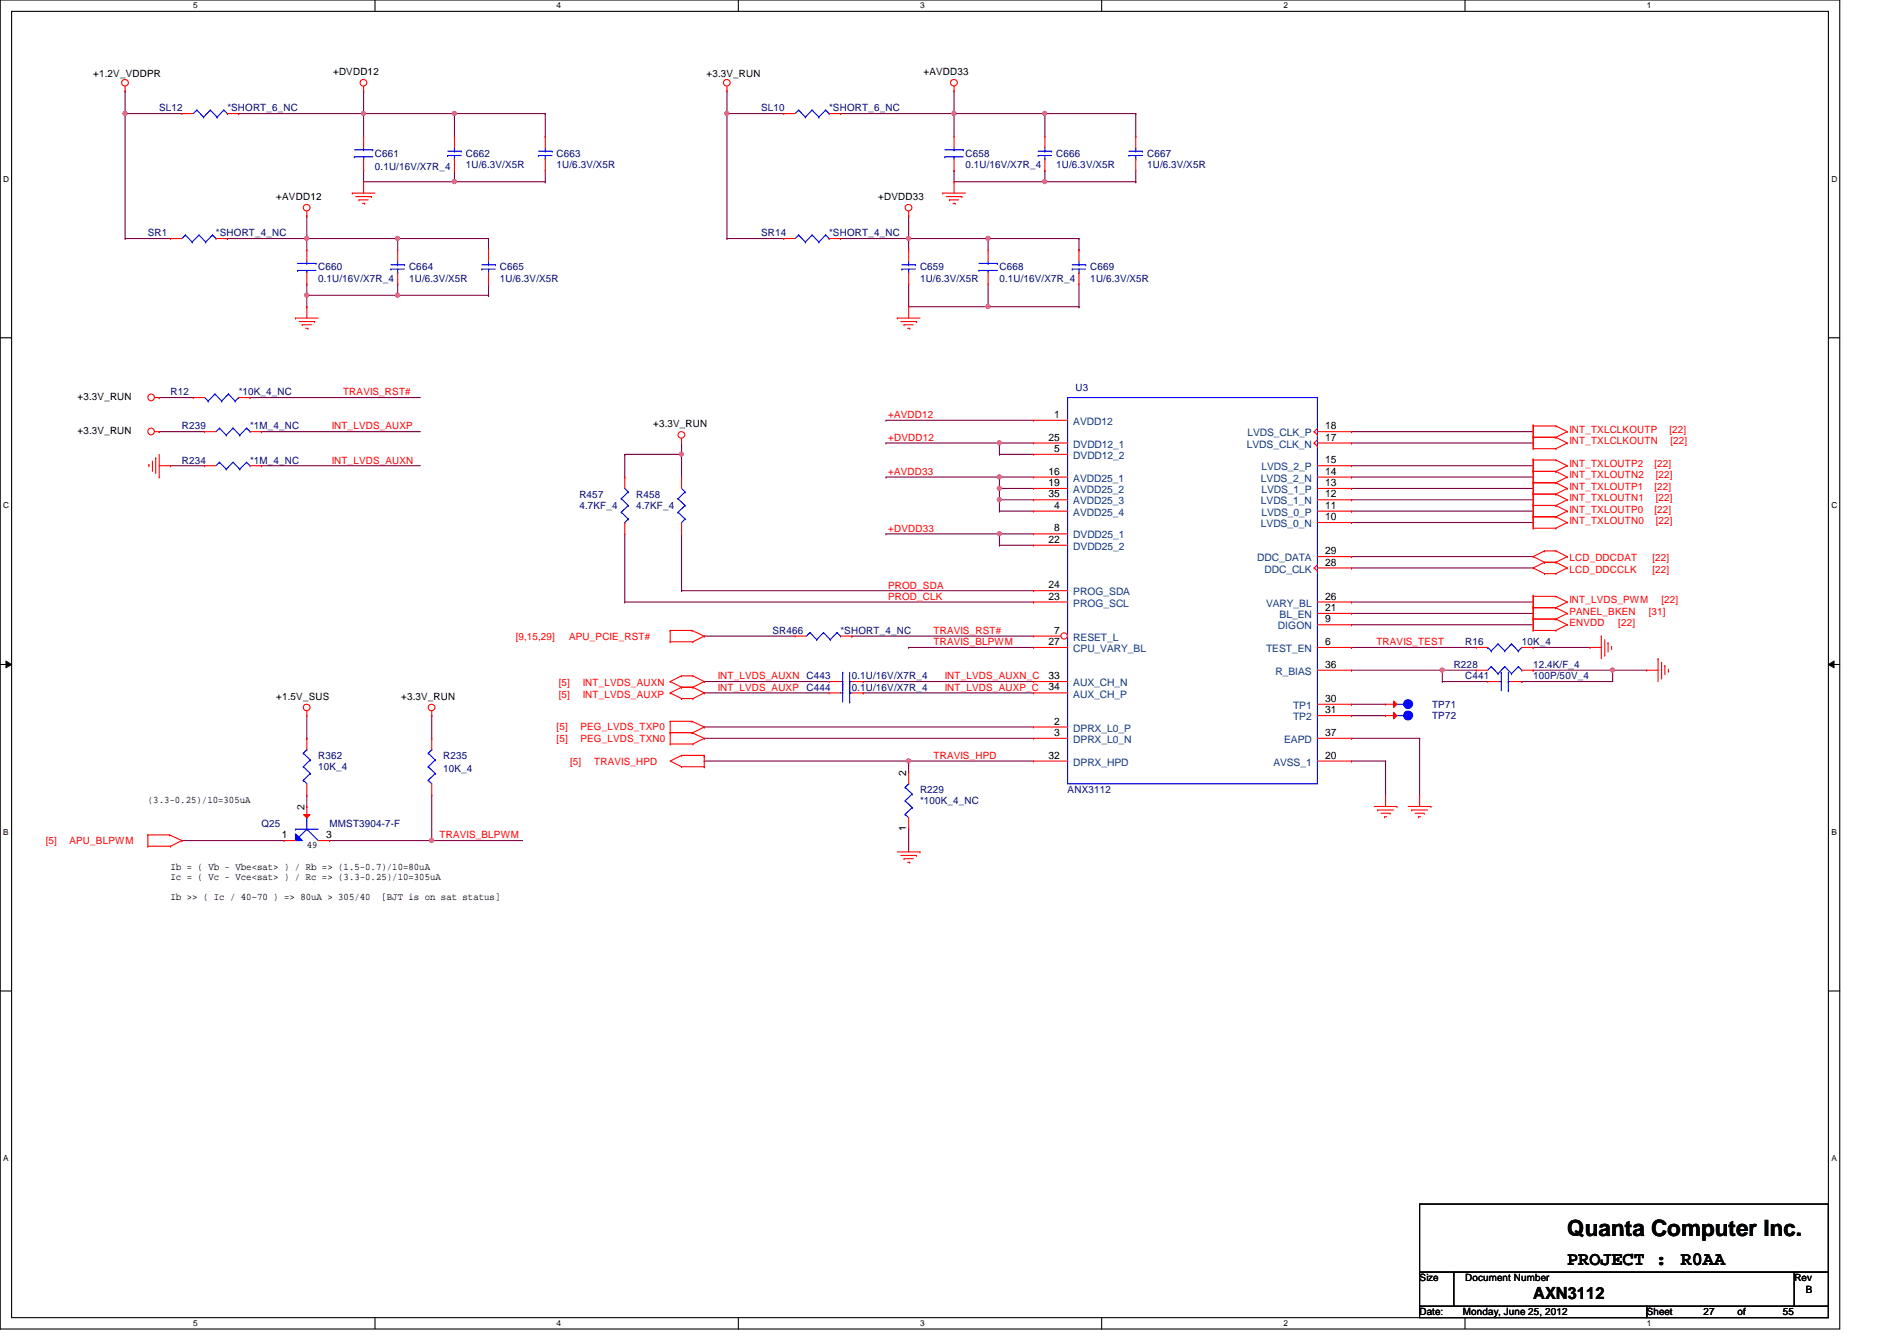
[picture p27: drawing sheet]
<svg xmlns="http://www.w3.org/2000/svg" width="297mm" height="210mm" viewBox="0 0 297 210" stroke-linecap="round" stroke-linejoin="round" font-family="sans-serif">
<defs><g id="words">
<text font-size="3.5" x="245.4" y="193.5">Quanta Computer Inc.</text>
<g font-size="3">
<text x="245.4" y="198.1">PROJECT :</text>
<text x="263.2" y="198.1">R0AA</text>
</g>
<text font-size="2.6" x="240.1" y="203.3">AXN3112</text>
<g font-size="1.6">
<text x="52.2" y="11.8">+DVDD12</text>
<text x="144.6" y="11.8">+AVDD33</text>
<text x="14.6" y="12.1">+1.2V_VDDPR</text>
<text x="110.6" y="12.1">+3.3V_RUN</text>
<text x="43.3" y="31.3">+AVDD12</text>
<text x="137.5" y="31.3">+DVDD33</text>
<text x="12.1" y="62.6">+3.3V_RUN</text>
<text x="165.1" y="65.4">1</text>
<text x="12.1" y="67.9">+3.3V_RUN</text>
<text x="102.3" y="66.9">+3.3V_RUN</text>
<text x="164.2" y="69">25</text>
<text x="165.1" y="70.7">5</text>
<text x="207.5" y="67.2">18</text>
<text x="207.5" y="69">17</text>
<text x="164.2" y="74.3">16</text>
<text x="164.2" y="76.1">19</text>
<text x="164.2" y="77.9">35</text>
<text x="207.5" y="77.9">12</text>
<text x="207.5" y="76.1">13</text>
<text x="207.5" y="74.3">14</text>
<text x="207.5" y="72.5">15</text>
<text x="165.1" y="79.6">4</text>
<text x="165.1" y="83.2">8</text>
<text x="207.5" y="81.4">10</text>
<text x="207.5" y="79.6">11</text>
<text x="164.2" y="85">22</text>
<text x="207.5" y="86.7">29</text>
<text x="207.5" y="88.5">28</text>
<text x="164.2" y="92.1">24</text>
<text x="164.2" y="93.9">23</text>
<text x="207.5" y="93.9">26</text>
<text x="207.5" y="95.6">21</text>
<text x="164.2" y="101">27</text>
<text x="165.1" y="99.2">7</text>
<text x="207.5" y="97.4">9</text>
<text x="207.5" y="101">6</text>
<text x="164.2" y="106.3">33</text>
<text x="207.5" y="104.5">36</text>
<text x="43.3" y="109.6">+1.5V_SUS</text>
<text x="62.8" y="109.6">+3.3V_RUN</text>
<text x="164.2" y="108.1">34</text>
<text x="165.1" y="113.4">2</text>
<text x="207.5" y="109.9">30</text>
<text x="207.5" y="111.6">31</text>
<text x="164.2" y="118.7">32</text>
<text x="165.1" y="115.2">3</text>
<text x="207.5" y="115.2">37</text>
<text x="207.5" y="118.7">20</text>
<text x="23.2" y="125.7">(3.3-0.25)/10=305uA</text>
<text x="141.9" y="121.5" transform="rotate(-90 141.9 121.5)">2</text>
<text x="44.2" y="131.2">1</text>
<text x="47.7" y="126.8" transform="rotate(-90 47.7 126.8)">2</text>
<text x="51.1" y="131.2">3</text>
<text x="141.9" y="130.1" transform="rotate(-90 141.9 130.1)">1</text>
<text x="26.7" y="136.1">Ib = ( Vb - Vbe&lt;sat&gt; ) / Rb =&gt; (1.5-0.7)/10=80uA</text>
<text x="26.7" y="137.7">Ic = ( Vc - Vce&lt;sat&gt; ) / Rc =&gt; (3.3-0.25)/10=305uA</text>
<text x="48" y="132.8">49</text>
<text x="26.7" y="140.8">Ib &gt;&gt; ( Ic / 40~70 ) =&gt; 80uA &gt; 305/40</text>
<text x="59.7" y="140.8">[BJT is on sat status]</text>
<text x="222.3" y="200.6">Size</text>
<text x="229.4" y="200.6">Document Number</text>
<text x="281" y="200.6">Rev</text>
<text x="282.7" y="202.4">B</text>
<text x="222.3" y="205.9">Date:</text>
<text x="229.1" y="205.9">Monday, June 25, 2012</text>
<text x="257.8" y="205.9">Sheet</text>
<text x="266.7" y="205.9">27</text>
<text x="272.1" y="205.9">of</text>
<text x="279.2" y="205.9">55</text>
</g>
<g font-size="1.6" fill="#000080">
<text x="24.9" y="17.4">SL12</text>
<text x="35.6" y="17.4">*SHORT_6_NC</text>
<text x="119.2" y="17.4">SL10</text>
<text x="129.8" y="17.4">*SHORT_6_NC</text>
<text x="58.7" y="24.6">C661</text>
<text x="58.7" y="26.7">0.1U/16V/X7R_4</text>
<text x="72.9" y="24.6">C662</text>
<text x="72.9" y="26.3">1U/6.3V/X5R</text>
<text x="87.2" y="24.6">C663</text>
<text x="87.2" y="26.3">1U/6.3V/X5R</text>
<text x="151.2" y="24.6">C658</text>
<text x="151.2" y="26.3">0.1U/16V/X7R_4</text>
<text x="165.4" y="24.6">C666</text>
<text x="165.4" y="26.3">1U/6.3V/X5R</text>
<text x="179.6" y="24.6">C667</text>
<text x="179.6" y="26.3">1U/6.3V/X5R</text>
<text x="23.2" y="37">SR1</text>
<text x="33.8" y="37">*SHORT_4_NC</text>
<text x="119.2" y="37">SR14</text>
<text x="129.8" y="37">*SHORT_4_NC</text>
<text x="49.8" y="42.3">C660</text>
<text x="49.8" y="44.1">0.1U/16V/X7R_4</text>
<text x="64" y="42.3">C664</text>
<text x="64" y="44.1">1U/6.3V/X5R</text>
<text x="78.3" y="42.3">C665</text>
<text x="78.3" y="44.1">1U/6.3V/X5R</text>
<text x="144.1" y="42.3">C659</text>
<text x="144.1" y="44.1">1U/6.3V/X5R</text>
<text x="156.5" y="42.3">C668</text>
<text x="156.5" y="44.1">0.1U/16V/X7R_4</text>
<text x="170.7" y="42.3">C669</text>
<text x="170.7" y="44.1">1U/6.3V/X5R</text>
<text x="26.7" y="61.9">R12</text>
<text x="37.4" y="61.9">*10K_4_NC</text>
<text x="168.4" y="61.2">U3</text>
<text x="28.5" y="67.2">R239</text>
<text x="39.2" y="67.2">*1M_4_NC</text>
<text x="28.5" y="72.6">R234</text>
<text x="39.2" y="72.6">*1M_4_NC</text>
<text x="90.7" y="77.9">R457</text>
<text x="99.6" y="77.9">R458</text>
<text x="90.7" y="79.7">4.7KF_4</text>
<text x="99.6" y="79.7">4.7KF_4</text>
<text x="120.9" y="99.2">SR466</text>
<text x="131.6" y="99.2">*SHORT_4_NC</text>
<text x="229.4" y="101">R16</text>
<text x="238.3" y="101">10K_4</text>
<text x="133.4" y="106.3">0.1U/16V/X7R_4</text>
<text x="227.6" y="104.6">R228</text>
<text x="229.4" y="106.3">C441</text>
<text x="240.1" y="106.3">100P/50V_4</text>
<text x="240.1" y="104.6">12.4K/F_4</text>
<text x="126.3" y="108.1">C444</text>
<text x="133.4" y="108.1">0.1U/16V/X7R_4</text>
<text x="224.2" y="110.8">TP71</text>
<text x="224.2" y="112.6">TP72</text>
<text x="49.8" y="118.8">R362</text>
<text x="69.4" y="118.8">R235</text>
<text x="49.8" y="120.6">10K_4</text>
<text x="69.4" y="120.9">10K_4</text>
<text x="144.1" y="124.1">R229</text>
<text x="144.1" y="125.9">*100K_4_NC</text>
<text x="167.2" y="124.1">ANX3112</text>
<text x="40.9" y="129.5">Q25</text>
<text x="51.6" y="129.5">MMST3904-7-F</text>
</g>
<g font-size="1.6" fill="#f00">
<text x="53.7" y="61.9">TRAVIS_RST#</text>
<text x="139.1" y="65.4">+AVDD12</text>
<text x="51.9" y="67.2">INT_LVDS_AUXP</text>
<text x="139.1" y="69">+DVDD12</text>
<text x="245.7" y="69.6">INT_TXLCLKOUTN</text>
<text x="245.7" y="67.8">INT_TXLCLKOUTP</text>
<text x="261.4" y="67.8">[22]</text>
<text x="261.6" y="69.6">[22]</text>
<text x="51.9" y="72.6">INT_LVDS_AUXN</text>
<text x="139.1" y="74.3">+AVDD33</text>
<text x="245.7" y="74.9">INT_TXLOUTN2</text>
<text x="245.7" y="73.1">INT_TXLOUTP2</text>
<text x="245.7" y="76.7">INT_TXLOUTP1</text>
<text x="259.1" y="73.1">[22]</text>
<text x="259.1" y="76.7">[22]</text>
<text x="259.3" y="74.9">[22]</text>
<text x="139.1" y="83.2">+DVDD33</text>
<text x="245.7" y="82">INT_TXLOUTN0</text>
<text x="245.7" y="80.2">INT_TXLOUTP0</text>
<text x="245.7" y="78.4">INT_TXLOUTN1</text>
<text x="259.1" y="80.2">[22]</text>
<text x="259.3" y="82">[22]</text>
<text x="259.3" y="78.4">[22]</text>
<text x="245.7" y="87.8">LCD_DDCDAT</text>
<text x="245.7" y="89.6">LCD_DDCCLK</text>
<text x="258.7" y="87.8">[22]</text>
<text x="258.7" y="89.6">[22]</text>
<text x="139.1" y="92.1">PROD_SDA</text>
<text x="139.1" y="93.9">PROD_CLK</text>
<text x="245.7" y="94.4">INT_LVDS_PWM</text>
<text x="260.2" y="94.4">[22]</text>
<text x="80.8" y="100.1">[9,15,29]</text>
<text x="89.1" y="100.1">APU_PCIE_RST#</text>
<text x="146.2" y="99.2">TRAVIS_RST#</text>
<text x="146.2" y="101">TRAVIS_BLPWM</text>
<text x="215.5" y="101">TRAVIS_TEST</text>
<text x="245.7" y="96.2">PANEL_BKEN</text>
<text x="245.7" y="98">ENVDD</text>
<text x="253.4" y="98">[22]</text>
<text x="258.2" y="96.2">[31]</text>
<text x="87.5" y="107.4">[5]</text>
<text x="91.3" y="107.4">INT_LVDS_AUXN</text>
<text x="112.4" y="106.3">INT_LVDS_AUXN C443</text>
<text x="148" y="106.3">INT_LVDS_AUXN_C</text>
<text x="87.5" y="109.2">[5]</text>
<text x="91.3" y="109.2">INT_LVDS_AUXP</text>
<text x="112.4" y="108.1">INT_LVDS_AUXP</text>
<text x="148" y="108.1">INT_LVDS_AUXP_C</text>
<text x="87.2" y="116.1">[5]</text>
<text x="87.2" y="114.3">[5]</text>
<text x="89.3" y="119.7">[5]</text>
<text x="90.9" y="116.1">PEG_LVDS_TXN0</text>
<text x="90.9" y="114.3">PEG_LVDS_TXP0</text>
<text x="93" y="119.7">TRAVIS_HPD</text>
<text x="146.2" y="118.8">TRAVIS_HPD</text>
<text x="68.8" y="131.2">TRAVIS_BLPWM</text>
<text x="7.2" y="132.1">[5]</text>
<text x="10.9" y="132.1">APU_BLPWM</text>
</g>
<g font-size="1.6" fill="#004080">
<text x="168.1" y="66.5">AVDD12</text>
<text x="168.1" y="70.1">DVDD12_1</text>
<text x="168.1" y="71.8">DVDD12_2</text>
<text x="195.2" y="70.1">LVDS_CLK_N</text>
<text x="195.3" y="68.3">LVDS_CLK_P</text>
<text x="168.1" y="75.4">AVDD25_1</text>
<text x="168.1" y="77.2">AVDD25_2</text>
<text x="197.4" y="75.4">LVDS_2_N</text>
<text x="197.5" y="77.2">LVDS_1_P</text>
<text x="197.5" y="73.6">LVDS_2_P</text>
<text x="168.1" y="79">AVDD25_3</text>
<text x="168.1" y="80.7">AVDD25_4</text>
<text x="197.4" y="82.5">LVDS_0_N</text>
<text x="197.4" y="79">LVDS_1_N</text>
<text x="197.5" y="80.7">LVDS_0_P</text>
<text x="168.1" y="84.3">DVDD25_1</text>
<text x="168.1" y="86.1">DVDD25_2</text>
<text x="196.8" y="87.8">DDC_DATA</text>
<text x="198" y="89.6">DDC_CLK</text>
<text x="168.1" y="93.2">PROG_SDA</text>
<text x="168.1" y="95">PROG_SCL</text>
<text x="198.2" y="95">VARY_BL</text>
<text x="168.1" y="100.3">RESET_L</text>
<text x="200.1" y="98.5">DIGON</text>
<text x="200.4" y="96.7">BL_EN</text>
<text x="168.1" y="102.1">CPU_VARY_BL</text>
<text x="168.1" y="107.4">AUX_CH_N</text>
<text x="198.2" y="102.1">TEST_EN</text>
<text x="199.7" y="105.6">R_BIAS</text>
<text x="168.1" y="109.2">AUX_CH_P</text>
<text x="202.5" y="111">TP1</text>
<text x="202.5" y="112.7">TP2</text>
<text x="168.1" y="114.5">DPRX_L0_P</text>
<text x="168.1" y="116.3">DPRX_L0_N</text>
<text x="168.1" y="119.8">DPRX_HPD</text>
<text x="199.4" y="119.8">AVSS_1</text>
<text x="201.1" y="116.3">EAPD</text>
</g>
<g font-size="1.3">
<text x="30.3" y="1.3">5</text>
<text x="87.2" y="1.3">4</text>
<text x="144.1" y="1.3">3</text>
<text x="201" y="1.3">2</text>
<text x="257.8" y="1.3">1</text>
<text x=".5" y="28.4">D</text>
<text x="286.8" y="28.4">D</text>
<text x=".5" y="79.5">C</text>
<text x="286.8" y="79.5">C</text>
<text x=".5" y="130.7">B</text>
<text x="286.8" y="130.7">B</text>
<text x=".5" y="181.8">A</text>
<text x="286.8" y="181.8">A</text>
<text x="30.3" y="207.6">5</text>
<text x="87.2" y="207.6">4</text>
<text x="144.1" y="207.6">3</text>
<text x="201" y="207.6">2</text>
<text x="257.8" y="207.6">1</text>
</g>
</g></defs>
<path d="M0 0h288.1v208h-288.1zM1.8 1.8h284.5v204.4h-284.5z" fill="none" stroke="#000" stroke-width=".17"/>
<g fill="#fff">
<path d="M30.3 .2h.6v1.4h-.6z"/>
<path d="M30.3 206.4h.6v1.4h-.6z"/>
</g>
<path d="M58.7 0v1.8M58.7 206.2v1.8" fill="none" stroke="#000" stroke-width=".17"/>
<g fill="#fff">
<path d="M87.2 .2h.6v1.4h-.6z"/>
<path d="M87.2 206.4h.6v1.4h-.6z"/>
</g>
<path d="M115.6 0v1.8M115.6 206.2v1.8" fill="none" stroke="#000" stroke-width=".17"/>
<g fill="#fff">
<path d="M144.1 .2h.6v1.4h-.6z"/>
<path d="M144.1 206.4h.6v1.4h-.6z"/>
</g>
<path d="M172.5 0v1.8M172.5 206.2v1.8" fill="none" stroke="#000" stroke-width=".17"/>
<g fill="#fff">
<path d="M201 .2h.6v1.4h-.6z"/>
<path d="M201 206.4h.6v1.4h-.6z"/>
</g>
<path d="M229.4 0v1.8M229.4 206.2v1.8" fill="none" stroke="#000" stroke-width=".17"/>
<g fill="#fff">
<path d="M257.8 .2h.7v1.4h-.7z"/>
<path d="M257.8 206.4h.7v1.4h-.7z"/>
<path d="M.5 27.3h.9v1.4h-.9z"/>
<path d="M286.8 27.3h.9v1.4h-.9z"/>
<path d="M.5 78.4h.9v1.4h-.9z"/>
<path d="M286.8 78.4h.9v1.4h-.9z"/>
</g>
<path d="M0 52.9h1.8M286.3 52.9h1.8" fill="none" stroke="#000" stroke-width=".17"/>
<g fill="#fff">
<path d="M.5 129.5h.8v1.4h-.8z"/>
<path d="M286.8 129.5h.8v1.4h-.8z"/>
</g>
<path d="M0 104h1.8M286.3 104h1.8" fill="none" stroke="#000" stroke-width=".17"/>
<path d="M.9 103.5l.9 .5-.9 .5zM286.3 104l.9-.5v1z" fill="#000"/>
<path d="M.9 103.5l.9 .5-.9 .5zM286.3 104l.9-.5v1z" fill="none" stroke="#000" stroke-width=".16"/>
<g fill="#fff">
<path d="M.5 180.6h.8v1.4h-.8z"/>
<path d="M286.8 180.6h.8v1.4h-.8z"/>
</g>
<path d="M0 155.1h1.8M286.3 155.1h1.8" fill="none" stroke="#000" stroke-width=".17"/>
<g fill="none" stroke="#800040" stroke-width=".17">
<path d="M211.6 67.6h.1M211.6 69.3h.1M211.6 72.9h.1M211.6 74.7h.1M211.6 76.5h.1M211.6 78.2h.1M211.6 67.6h28.5M211.6 69.3h28.5M211.6 72.9h28.5M211.6 74.7h28.5M211.6 76.5h28.5M211.6 78.2h28.5"/>
<path d="M211.6 80h.1M211.6 81.8h.1M211.6 88.9h.1M211.6 87.1h.1M211.6 96h.1M211.6 97.8h.1M211.6 94.2h.1M211.6 80h28.5M211.6 81.8h28.5M211.6 88.9h28.5M211.6 87.1h28.5M211.6 96h28.5"/>
<path d="M211.6 97.8h28.5M211.6 94.2h28.5M211.6 101.3h.1M211.6 104.9h.1M211.6 101.3h19.6M211.6 104.9h14.2M225.8 104.9h.1M225.8 104.9v1.8M240.1 101.3h.1M240.1 101.3h8.9"/>
</g>
<circle cx="225.8" cy="104.9" r=".32" fill="#f0f"/>
<circle cx="225.8" cy="104.9" r=".32" fill="none" stroke="#f0f" stroke-width=".17"/>
<path d="M225.8 106.7h.1M225.8 104.9h.1M225.8 106.7h7.2M225.8 104.9h5.4M238.3 106.7h.1M240.1 104.9h.1M240.1 104.9h12.4M252.5 104.9h.1M252.5 104.9v1.8h-14.2" fill="none" stroke="#800040" stroke-width=".17"/>
<circle cx="252.5" cy="104.9" r=".32" fill="#f0f"/>
<circle cx="252.5" cy="104.9" r=".32" fill="none" stroke="#f0f" stroke-width=".17"/>
<g fill="none" stroke="#800040" stroke-width=".17">
<path d="M110.3 108.5h.1M110.3 106.7h.1M110.3 113.8h.1M110.3 115.6h.1M110.3 108.5h19.5M110.3 106.7h19.5M110.3 113.8h51.5M110.3 115.6h51.5M135.2 108.5h.1M135.2 106.7h.1M135.2 108.5h26.6M135.2 106.7h26.6"/>
<path d="M142.3 119.1h.1M142.3 119.1h19.5M211.6 110.2h.1M211.6 112h.1M211.6 110.2h5.4M211.6 112h5.4M252.5 104.9h.1M252.5 104.9h5.3"/>
</g>
<circle cx="142.3" cy="119.1" r=".32" fill="#f0f"/>
<circle cx="142.3" cy="119.1" r=".32" fill="none" stroke="#f0f" stroke-width=".17"/>
<g fill="none" stroke="#800040" stroke-width=".17">
<path d="M110.3 99.6h.1M110.3 99.6h14.2M133.4 99.6h.1M133.4 99.6h28.4M138.7 83.6h.1M138.7 83.6h17.8M156.5 85.3h.1M156.5 85.3h5.3M211.6 119.1h.1M211.6 115.6h.1M211.6 119.1h5.4M211.6 115.6h10.7"/>
<path d="M217 119.1h.1M217 119.1v5.4M222.3 115.6h.1M222.3 115.6v8.9"/>
</g>
<circle cx="156.5" cy="83.5" r=".32" fill="#f0f"/>
<circle cx="156.5" cy="83.5" r=".32" fill="none" stroke="#f0f" stroke-width=".17"/>
<path d="M156.5 78.2h.1M156.5 78.2v1.8M156.5 83.6h.1M156.5 80h.1M156.5 83.6v1.7M156.5 83.6h5.3M156.5 80h5.3" fill="none" stroke="#800040" stroke-width=".17"/>
<circle cx="156.5" cy="78.2" r=".32" fill="#f0f"/>
<circle cx="156.5" cy="78.2" r=".32" fill="none" stroke="#f0f" stroke-width=".17"/>
<path d="M156.5 74.7h.1M156.5 76.5h.1M156.5 74.7h5.3M156.5 74.7v3.5M156.5 76.5h5.3" fill="none" stroke="#800040" stroke-width=".17"/>
<circle cx="156.5" cy="76.4" r=".32" fill="#f0f"/>
<circle cx="156.5" cy="76.4" r=".32" fill="none" stroke="#f0f" stroke-width=".17"/>
<path d="M138.7 74.7h.1M138.7 74.7h17.8" fill="none" stroke="#800040" stroke-width=".17"/>
<circle cx="156.5" cy="74.6" r=".32" fill="#f0f"/>
<circle cx="156.5" cy="74.6" r=".32" fill="none" stroke="#f0f" stroke-width=".17"/>
<path d="M138.7 65.8h.1M138.7 69.3h.1M138.7 65.8h23.1M138.7 69.3h17.8M156.5 78.2h.1M156.5 78.2h5.3" fill="none" stroke="#800040" stroke-width=".17"/>
<circle cx="156.5" cy="69.3" r=".32" fill="#f0f"/>
<circle cx="156.5" cy="69.3" r=".32" fill="none" stroke="#f0f" stroke-width=".17"/>
<g fill="none" stroke="#800040" stroke-width=".17">
<path d="M19.6 37.3h.1M19.6 37.3h7.1M35.6 37.3h.1M35.6 37.3h12.4M156.5 71.1h.1M156.5 69.3h.1M156.5 71.1h5.3M156.5 69.3v1.8M156.5 69.3h5.3M110.3 119.1h.1M110.3 119.1h32M142.3 119.1h.1"/>
<path d="M142.3 119.1v1.8M142.3 129.8h.1M142.3 129.8v3.5"/>
</g>
<circle cx="48" cy="37.3" r=".32" fill="#f0f"/>
<circle cx="48" cy="37.3" r=".32" fill="none" stroke="#f0f" stroke-width=".17"/>
<path d="M37.4 17.8h.1M37.4 17.8h19.5M48 33.8h.1M48 33.8v3.5" fill="none" stroke="#800040" stroke-width=".17"/>
<circle cx="56.9" cy="17.8" r=".32" fill="#f0f"/>
<circle cx="56.9" cy="17.8" r=".32" fill="none" stroke="#f0f" stroke-width=".17"/>
<path d="M19.6 17.8h.1M19.6 17.8v19.5M56.9 17.8h.1M56.9 14.2h.1M56.9 14.2v7.1M56.9 26.7h.1M56.9 26.7v1.7" fill="none" stroke="#800040" stroke-width=".17"/>
<circle cx="19.6" cy="17.8" r=".32" fill="#f0f"/>
<circle cx="19.6" cy="17.8" r=".32" fill="none" stroke="#f0f" stroke-width=".17"/>
<path d="M19.6 14.2h.1M19.6 17.8h.1M19.6 14.2v3.6M19.6 17.8h8.9M56.9 17.8h28.5M71.2 17.8h.1M71.2 17.8v3.5M85.4 17.8h.1M85.4 17.8v3.5M48 37.3h.1M48 37.3v1.8M85.4 21.3h.1" fill="none" stroke="#800040" stroke-width=".17"/>
<circle cx="71.1" cy="17.8" r=".32" fill="#f0f"/>
<circle cx="71.1" cy="17.8" r=".32" fill="none" stroke="#f0f" stroke-width=".17"/>
<path d="M56.9 28.4h28.5M71.2 28.4h.1M71.2 26.7h.1M71.2 26.7v1.7M85.4 28.4h.1M85.4 26.7v1.7" fill="none" stroke="#800040" stroke-width=".17"/>
<circle cx="71.1" cy="28.4" r=".32" fill="#f0f"/>
<circle cx="71.1" cy="28.4" r=".32" fill="none" stroke="#f0f" stroke-width=".17"/>
<path d="M48 37.3h.1M48 37.3h28.5M62.3 37.3h.1M62.3 37.3v1.8M76.5 37.3h.1M76.5 37.3v1.8M48 46.2h.1M48 44.4v1.8" fill="none" stroke="#800040" stroke-width=".17"/>
<circle cx="62.2" cy="37.3" r=".32" fill="#f0f"/>
<circle cx="62.2" cy="37.3" r=".32" fill="none" stroke="#f0f" stroke-width=".17"/>
<path d="M48 46.2h14.3M62.3 46.2h.1M76.5 46.2h.1M76.5 44.4v1.8" fill="none" stroke="#800040" stroke-width=".17"/>
<circle cx="48" cy="46.2" r=".32" fill="#f0f"/>
<circle cx="48" cy="46.2" r=".32" fill="none" stroke="#f0f" stroke-width=".17"/>
<path d="M62.3 44.4h.1M62.3 44.4v1.8h14.2M76.5 46.2h.1" fill="none" stroke="#800040" stroke-width=".17"/>
<circle cx="62.2" cy="46.2" r=".32" fill="#f0f"/>
<circle cx="62.2" cy="46.2" r=".32" fill="none" stroke="#f0f" stroke-width=".17"/>
<g fill="none" stroke="#800040" stroke-width=".17">
<path d="M113.8 17.8h.1M113.8 17.8v19.5M48 48h.1M48 46.2v1.8M24.9 62.2h.1M24.9 67.6h.1M24.9 62.2h5.4M24.9 67.6h7.1M26.7 72.9h.1M26.7 72.9h5.3M39.2 62.2h.1M39.2 62.2h26.6"/>
<path d="M40.9 67.6h.1M40.9 72.9h.1M40.9 67.6h24.9M40.9 72.9h24.9"/>
</g>
<circle cx="113.8" cy="17.8" r=".32" fill="#f0f"/>
<circle cx="113.8" cy="17.8" r=".32" fill="none" stroke="#f0f" stroke-width=".17"/>
<path d="M113.8 14.2h.1M113.8 17.8h.1M113.8 14.2v3.6M113.8 17.8h8.9M131.6 17.8h.1M131.6 17.8h17.8M149.4 17.8h.1M149.4 17.8v3.5M113.8 37.3h.1M113.8 37.3h8.9M149.4 26.7h.1M149.4 26.7v1.7" fill="none" stroke="#800040" stroke-width=".17"/>
<circle cx="149.4" cy="17.8" r=".32" fill="#f0f"/>
<circle cx="149.4" cy="17.8" r=".32" fill="none" stroke="#f0f" stroke-width=".17"/>
<path d="M149.4 14.2h.1M149.4 14.2v3.6h28.4M163.6 17.8h.1M163.6 17.8v3.5M177.8 17.8h.1M177.8 17.8v3.5M131.6 37.3h.1M131.6 37.3h10.7M142.3 37.3h.1M142.3 33.8h.1M142.3 33.8v5.3M177.8 21.3h.1" fill="none" stroke="#800040" stroke-width=".17"/>
<circle cx="163.6" cy="17.8" r=".32" fill="#f0f"/>
<circle cx="163.6" cy="17.8" r=".32" fill="none" stroke="#f0f" stroke-width=".17"/>
<path d="M149.4 28.4h14.2M163.6 28.4h.1M163.6 26.7h.1M163.6 26.7v1.7M177.8 28.4h.1M177.8 26.7v1.7" fill="none" stroke="#800040" stroke-width=".17"/>
<circle cx="163.6" cy="28.4" r=".32" fill="#f0f"/>
<circle cx="163.6" cy="28.4" r=".32" fill="none" stroke="#f0f" stroke-width=".17"/>
<path d="M142.3 37.3h12.4M154.7 37.3h.1M163.6 28.4h14.2M177.8 28.4h.1M142.3 44.4h.1M142.3 44.4v3.6" fill="none" stroke="#800040" stroke-width=".17"/>
<circle cx="142.3" cy="37.3" r=".32" fill="#f0f"/>
<circle cx="142.3" cy="37.3" r=".32" fill="none" stroke="#f0f" stroke-width=".17"/>
<circle cx="154.7" cy="37.3" r=".32" fill="#f0f"/>
<circle cx="154.7" cy="37.3" r=".32" fill="none" stroke="#f0f" stroke-width=".17"/>
<path d="M168.9 39.1h.1M168.9 37.3v1.8M142.3 48h12.4M154.7 48h.1M168.9 48h.1M168.9 44.4v3.6" fill="none" stroke="#800040" stroke-width=".17"/>
<circle cx="154.7" cy="48" r=".32" fill="#f0f"/>
<circle cx="154.7" cy="48" r=".32" fill="none" stroke="#f0f" stroke-width=".17"/>
<path d="M154.7 37.3h.1M154.7 37.3v1.8M154.7 37.3h14.2M168.9 37.3h.1M154.7 48h.1M154.7 44.4v3.6M154.7 48h14.2M168.9 48h.1M28.5 131.6h.1M28.5 131.6h16M67.6 131.6h.1M67.6 131.6h14.2" fill="none" stroke="#800040" stroke-width=".17"/>
<circle cx="67.6" cy="131.5" r=".32" fill="#f0f"/>
<circle cx="67.6" cy="131.5" r=".32" fill="none" stroke="#f0f" stroke-width=".17"/>
<g fill="none" stroke="#800040" stroke-width=".17">
<path d="M106.7 71.1h.1M106.7 69.3v1.8M97.8 94.2h64M106.7 92.5h55.1M161.8 92.5h.1M161.8 94.2h.1M48 115.6h.1M48 112v3.6M67.6 112h.1M67.6 112v3.6M142.3 101.3h.1M142.3 101.3h19.5"/>
<path d="M48 126.2h.1M48 124.5v1.7M51.6 131.6h.1M67.6 124.5h.1M67.6 124.5v7.1h-16"/>
</g>
<circle cx="106.7" cy="71.1" r=".32" fill="#f0f"/>
<circle cx="106.7" cy="71.1" r=".32" fill="none" stroke="#f0f" stroke-width=".17"/>
<path d="M97.8 71.1h.1M97.8 74.7h.1M97.8 71.1h8.9v3.6M97.8 71.1v3.6M106.7 74.7h.1M97.8 94.2h.1M97.8 83.6v10.6M106.7 92.5h.1M106.7 83.6v8.9" fill="none" stroke="#800040" stroke-width=".17"/>
<g fill="none" stroke="#f00" stroke-width=".17">
<path d="M19.6 14.2h.1M19.6 13.5v.7M28.5 17.8h.1M28.5 17.8h1.8M35.6 17.8h1.8M37.4 17.8h.1M56.9 14.2h.1M56.9 13.5v.7M113.8 14.2h.1M113.8 13.5v.7M149.4 14.2h.1M149.4 13.5v.7"/>
<path d="M48 33.8h.1M48 33.1v.7M55.2 30.2h.1M55.2 30.2h3.5M55.7 30.8h2.5M56.2 31.3h.1M56.2 31.3h1.5M56.8 31.8h.3M56.9 28.4h.1M56.9 26.7h.1M56.9 21.3h.1M56.9 21.3v1.8"/>
<path d="M56.9 24.9v1.8M56.9 28.4v1.8M57.1 31.8h.1M58.2 30.8h.1M76.5 39.1h.1M76.5 39.1v1.8M142.3 33.8h.1M142.3 39.1h.1M142.3 33.1v.7M142.3 39.1v1.8M147.6 30.2h.1M147.6 30.2h3.6"/>
<path d="M148.2 30.8h2.4M148.7 31.3h.1M148.7 31.3h1.4M149.2 31.8h.4M149.4 28.4h.1M149.4 21.3h.1M149.4 26.7h.1M149.4 21.3v1.8M149.4 24.9v1.8M149.4 28.4v1.8M149.6 31.8h.1M150.6 30.8h.1"/>
<path d="M163.6 21.3h.1M163.6 26.7h.1M163.6 21.3v1.8M163.6 24.9v1.8M46.3 49.8h.1M46.3 49.8h3.5M46.8 50.3h2.5M47.3 50.8h.1M47.3 50.8h1.5M47.9 51.4h.3M48 48h.1M48 48v1.8"/>
<path d="M48.2 51.4h.1M49.3 50.3h.1M76.5 44.4h.1M76.5 42.7v1.7M140.5 49.8h.1M140.5 49.8h3.6M141.1 50.3h2.4M141.6 50.8h.1M141.6 50.8h1.4M142.1 51.4h.3M142.3 48h.1M142.3 44.4h.1"/>
<path d="M142.3 42.7v1.7M142.3 48v1.8M142.4 51.4h.1M143.5 50.3h.1M23.3 72.7h.1M23.3 72.7v.4M23.9 73.6h.1M23.9 72.2v1.4M24.2 62.2h.7M24.2 67.6h.7M24.4 71.7h.1M24.4 71.7v2.4"/>
<path d="M24.9 62.2h.1M24.9 67.6h.1M24.9 74.7h.1M24.9 72.9h1.8M24.9 71.1v3.6M26.7 72.9h.1M32 67.6h.1M32 72.9h.1M32 67.6h1.8M32 72.9h1.8M39.2 67.6h1.7M39.2 72.9h1.7"/>
<path d="M40.9 67.6h.1M40.9 72.9h.1M97.8 74.7h.1M97.8 74.7v1.8M106.7 69.3h.1M106.7 74.7h.1M106.7 68.6v.7M106.7 74.7v1.8M240.1 68.3h.1M240.1 68.5h.1M240.1 70.2h.1M240.1 66.5h.1"/>
<path d="M240.1 66.7h.1M240.1 73.6h.1M240.1 73.8h.1M240.1 75.6h.1M240.1 71.8h.1M240.1 72h.1M240.1 79h.1M240.1 79.1h.1M240.1 77.2h.1M240.1 77.3h.1M240.1 75.4h.1M240.1 66.5v3.7"/>
<path d="M240.1 71.8v10.9M240.1 70.2h3.5M240.1 68.5h3.5M240.1 66.7h3.5M240.1 75.6h3.5M240.1 73.8h3.5M240.1 72h3.5M240.1 79.1h3.5M240.1 77.3h3.5M243.6 70.2h.1M243.6 68.5h.1M243.6 66.7h.1"/>
<path d="M243.6 75.6h.1M243.6 73.8h.1M243.6 72h.1M243.6 79.1h.1M243.6 77.3h.1M243.6 68.5l1.8 .8M243.6 66.7l1.8 .9M243.6 73.8l1.8 .9M243.6 72l1.8 .9M243.6 79.1l1.8 .9M243.6 77.3l1.8 .9M243.6 75.6l1.8 .9"/>
<path d="M245.4 69.3h.1M245.4 67.6h.1M245.4 74.7h.1M245.4 72.9h.1M245.4 78.2h.1M245.4 76.5h.1M245.4 69.3l-1.8 .9M245.4 67.6l-1.8 .9M245.4 74.7l-1.8 .9M245.4 72.9l-1.8 .9M245.4 78.2l-1.8 .9M245.4 76.5l-1.8 .8"/>
<path d="M97.8 83.6h.1M97.8 81.8v1.8M104.9 98.7h.1M104.9 98.7h3.4M104.9 98.7v1.8M106.7 83.6h.1M106.7 81.8v1.8M108.3 98.7h.1M108.3 98.7l2 .9M110.3 99.6h.1M110.3 99.6l-1.8 .9M124.5 99.6h.1"/>
<path d="M124.5 99.6h1.8M131.6 99.6h1.8M133.4 99.6h.1M240.1 80.7h.1M240.1 80.9h.1M240.1 82.7h.1M240.1 87.1h.1M240.1 88.9h.1M240.1 95h.1M240.1 95.1h.1M240.1 96.9h.1M240.1 96.7h.1"/>
<path d="M240.1 98.7h.1M240.1 93.2h.1M240.1 93.3h.1M240.1 93.2v5.5M240.1 82.7h3.5M240.1 80.9h3.5M240.1 87.1l1.7 .9M240.1 88.9l1.7 .9M240.1 96.9h3.5M240.1 95.1h3.5M240.1 98.7h3.5M240.1 93.3h3.5"/>
<path d="M241.8 88h.1M241.8 86.2h.1M241.8 89.8h.1M241.8 88h1.8M241.8 86.2l-1.7 .9M241.8 86.2h1.8M241.8 89.8h1.8M241.8 88l-1.7 .9M243.6 82.7h.1M243.6 80.9h.1M243.6 86.2h.1M243.6 88h.1"/>
<path d="M243.6 89.8h.1M243.6 96.9h.1M243.6 95.1h.1M243.6 98.7h.1M243.6 93.3h.1M243.6 80.9l1.8 .9M243.6 86.2l1.8 .9M243.6 88l1.8 .9M243.6 95.1l1.8 .9M243.6 96.9l1.8 .9M243.6 93.3l1.8 .9M245.4 81.8h.1"/>
<path d="M245.4 80h.1M245.4 87.1h.1M245.4 88.9h.1M245.4 96h.1M245.4 97.8h.1M245.4 94.2h.1M245.4 81.8l-1.8 .9M245.4 80l-1.8 .9M245.4 87.1l-1.8 .9M245.4 88.9l-1.8 .9M245.4 96l-1.8 .9M245.4 97.8l-1.8 .9"/>
<path d="M245.4 94.2l-1.8 .9M250.7 99.6h.1M250.7 99.6v3.5M48 112h.1M48 115.6h.1M48 111.3v.7M48 115.6v1.7M67.6 112h.1M67.6 111.3v.7M104.9 108.5h.1M104.9 106.7h.1M104.9 114.7h.1"/>
<path d="M104.9 116.5h.1M104.9 112.9h.1M104.9 100.5h.1M104.9 108.5l1.8 .8M104.9 106.7l1.8 .9M104.9 114.7h3.6M104.9 116.5h3.6M104.9 112.9v3.6M104.9 112.9h3.4M104.9 100.5h3.6M106.7 107.6h.1M106.7 109.3h.1"/>
<path d="M106.7 105.8h.1M106.7 118.2h.1M106.7 107.6l-1.8 .9M106.7 107.6h1.8M106.7 109.3h1.8M106.7 105.8l-1.8 .9M106.7 105.8h1.8M106.7 118.2l-1.8 .9 1.8 .9M106.7 118.2h3.6M108.3 114.7h.1M108.3 112.9h.1M108.3 114.7l2 .9"/>
<path d="M108.3 112.9l2 .9M108.5 107.6h.1M108.5 109.3h.1M108.5 105.8h.1M108.5 116.5h.1M108.5 114.7h.1M108.5 100.5h.1M108.5 107.6l1.8 .9M108.5 105.8l1.8 .9M110.3 108.5h.1M110.3 106.7h.1M110.3 115.6h.1"/>
<path d="M110.3 113.8h.1M110.3 118.2h.1M110.3 118.4h.1M110.3 108.5l-1.8 .8M110.3 106.7l-1.8 .9M110.3 115.6l-1.8 .9M110.3 113.8l-1.8 .9M110.3 118.2v1.8M129.8 108.5h.1M129.8 106.7h.1M129.8 106.7h1.8M129.8 108.5h1.8"/>
<path d="M133.4 106.7h1.8M133.4 108.5h1.8M135.2 108.5h.1M135.2 106.7h.1M231.2 104.9h.1M231.2 101.3h.1M231.2 101.3h1.8M231.2 104.9h1.8M233 106.7h.1M233 106.7h1.7M236.5 106.7h1.8M238.3 106.7h.1"/>
<path d="M238.3 101.3h1.8M238.3 104.9h1.8M240.1 104.9h.1M240.1 101.3h.1M249 101.3h.1M249 101.3h1.7M251.3 102.6h.1M251.3 100.1v2.5M251.8 100.6h.1M251.8 100.6v1.5M252.3 101.5h.1M252.3 101.2v.3"/>
<path d="M257.8 104.9h.1M257.8 104.9h1.8M259.6 103.1h.1M259.6 103.1v3.6M260.2 106.1h.1M260.2 103.7v2.4M260.7 104.2h.1M260.7 104.2v1.4M261.2 105.1h.1M261.2 104.7v.4M23.2 130.7h.1M23.2 132.5h.1"/>
<path d="M23.2 130.7h3.3M23.2 132.5h3.5M23.2 130.7v1.8M26.5 130.7h.1M26.5 130.7l2 .9M26.7 132.5h.1M28.5 131.6h.1M28.5 131.6l-1.8 .9M48 124.5h.1M48 122.7v1.8M106.7 120h.1M106.7 120h3.6"/>
<path d="M110.3 120h.1M140.5 133.3h3.6M141.1 133.9h2.4M141.6 134.4h.1M141.6 134.4h1.4M142.1 135h.3M142.3 129.8h.1M142.3 120.9h.1M142.3 120.9v1.8M142.3 128v1.8M142.4 135h.1M143.5 133.9h.1"/>
<path d="M144.1 133.3h.1M215.2 126.2h3.5M215.7 126.8h.1M215.7 126.8h2.5M216.2 127.3h1.5M216.8 127.8h.1M216.8 127.8h.3M217 124.5h.1M217 124.5v1.7M217.7 127.3h.1M218.7 126.2h.1M220.5 126.2h3.6"/>
<path d="M221.1 126.8h.1M221.1 126.8h2.4M221.6 127.3h1.4M222.1 127.8h.1M222.1 127.8h.4M222.3 124.5h.1M222.3 124.5v1.7M223 127.3h.1M224.1 126.2h.1"/>
<circle cx="19.6" cy="12.9" r=".52"/>
<circle cx="56.9" cy="12.9" r=".52"/>
<circle cx="113.8" cy="12.9" r=".52"/>
<circle cx="149.4" cy="12.9" r=".52"/>
<circle cx="48" cy="32.5" r=".52"/>
<circle cx="142.3" cy="32.5" r=".52"/>
<circle cx="23.6" cy="62.2" r=".52"/>
<circle cx="23.6" cy="67.5" r=".52"/>
<circle cx="106.7" cy="68.1" r=".52"/>
<circle cx="48" cy="110.7" r=".52"/>
<circle cx="67.6" cy="110.7" r=".52"/>
</g>
<path d="M222.3 188.5h64v10.6h-64zM222.3 199.1h5.3v5.4h-5.3zM227.6 199.1h53.4v5.4h-53.4zM281 199.1h5.3v5.4h-5.3zM222.3 204.5h35.5v1.7h-35.5zM257.8 204.5h28.5v1.7h-28.5z" fill="none" stroke="#000" stroke-width=".17"/>
<g fill="none" stroke="#00f" stroke-width=".17">
<path d="M30.8 17.2h.1M30.8 17.2l-.5 .6M30.8 17.2l1.1 1.1M31.9 18.3h.1M32.9 17.2h.1M32.9 17.2l-1 1.1M32.9 17.2l1.1 1.1M34 18.3h.1M35 17.2h.1M35 17.2l-1 1.1M35 17.2l.6 .6M35.6 17.8h.1"/>
<path d="M55.5 24.6h.1M55.5 23.5h2.9M55.5 24.6h2.9M56.9 24.6h.1M56.9 23.5h.1M56.9 23.1v.4M56.9 24.6v.3M58.4 23.5h.1M148 24.6h.1M148 23.5h2.8M148 24.6h2.8M149.4 23.5h.1"/>
<path d="M149.4 24.6h.1M149.4 23.1v.4M149.4 24.6v.3M150.8 23.5h.1M162.6 24.3h.1M162.6 23.7h2.1M162.6 24.3h2.1M163.6 23.7h.1M163.6 24.9h.1M163.6 23.1v.6M163.6 24.3v.6M164.7 23.7h.1"/>
<path d="M75.4 42.1h.1M75.4 41.4h2.2M75.4 42.1h2.2M76.5 41.4h.1M76.5 42.7h.1M76.5 40.9v.5M76.5 42.1v.6M77.6 41.4h.1M141.2 42.1h.1M141.2 41.4h2.1M141.2 42.1h2.1M142.3 41.4h.1"/>
<path d="M142.3 42.7h.1M142.3 40.9v.5M142.3 42.1v.6M143.3 41.4h.1M34.4 67h.1M34.4 72.3h.1M34.4 67l-.6 .6M34.4 67l1 1.1M34.4 72.3l-.6 .6M34.4 72.3l1 1.1M35.4 68.1h.1M35.4 73.4h.1"/>
<path d="M36.5 67h.1M36.5 72.3h.1M36.5 67l-1.1 1.1M36.5 67l1 1.1M36.5 72.3l-1.1 1.1M36.5 72.3l1 1.1M37.5 68.1h.1M37.5 73.4h.1M38.6 67h.1M38.6 72.3h.1M38.6 67l-1.1 1.1M38.6 67l.6 .6"/>
<path d="M38.6 72.3l-1.1 1.1M38.6 72.3l.6 .6M39.2 67.6h.1M39.2 72.9h.1M97.3 78.1h.1M97.3 78.1l1.1 1M97.8 76.5l.6 .5M98.4 77h.1M98.4 79.1h.1M98.4 77l-1.1 1.1M98.4 79.1l-1.1 1.1M106.2 78.1h.1"/>
<path d="M106.2 78.1l1.1 1M106.7 76.5l.6 .5M107.3 77h.1M107.3 79.1h.1M107.3 77l-1.1 1.1M107.3 79.1l-1.1 1.1M97.3 80.2h.1M97.3 80.2l1.1 1M97.8 81.8h.1M98.4 81.2h.1M98.4 81.2l-.6 .6M106.2 80.2h.1"/>
<path d="M106.2 80.2l1.1 1M106.7 81.8h.1M107.3 81.2h.1M107.3 81.2l-.6 .6M126.8 99h.1M126.8 99l-.5 .6M126.8 99l1.1 1.1M128.9 99h.1M128.9 99l-1 1.1M128.9 99l1.1 1.1M131.1 99h.1M131.1 99l-1.1 1.1"/>
<path d="M131.1 99l.5 .6M131.6 99.6h.1M47.5 117.9h.1M47.5 117.9l1.1 1.1M48 117.3h.1M48 117.3l-.5 .6M48.6 119h.1M48.6 119l-1.1 1M127.9 100.1h.1M130 100.1h.1M131.6 106.7h.3M131.6 108.5h.3"/>
<path d="M131.9 108.5h.1M131.9 107h.1M131.9 106.7h.1M131.9 105.2h.1M131.9 105.2v4.7M133.1 109.9h.1M133.1 108.5h.1M133.1 108.1h.1M133.1 106.7h.1M133.1 106.7h.3M133.1 108.5h.3M133.1 105.2v4.7"/>
<path d="M233 101.3h.1M233 101.3l.5 .6M233.5 104.4h.1M233.5 101.9h.1M233.5 104.4l-.5 .5M233.5 104.4l1.1 1.1M234.6 105.5h.1M234.6 100.8h.1M234.6 100.8l1 1.1M234.6 100.8l-1.1 1.1M234.7 106.7h.4M235.1 106.7h.1"/>
<path d="M235.1 105.2h.1M235.1 105.2v2.9M235.6 104.4h.1M235.6 101.9h.1M235.6 104.4l-1 1.1M235.6 104.4l1.1 1.1M236.2 108.1h.1M236.2 106.7h.1M236.2 106.7h.3M236.2 105.2v2.9M236.7 105.5h.1M236.7 100.8h.1"/>
<path d="M236.7 100.8l1 1.1M236.7 100.8l-1.1 1.1M237.7 104.4h.1M237.7 101.9h.1M237.7 104.4l-1 1.1M237.7 104.4l.6 .5M238.3 104.9h.1M238.3 101.3l-.6 .6M47.5 122.1h.1M47.5 120h.1M47.5 122.1l.5 .6M47.5 120l1.1 1.1"/>
<path d="M48.6 121.1h.1M48.6 121.1l-1.1 1M141.7 127.5h.1M141.7 125.3h.1M141.7 123.2h.1M141.7 127.5l.6 .5M141.7 125.3l1.1 1.1M141.7 123.2l1.1 1.1M142.3 122.7h.1M142.3 122.7l-.6 .5M142.8 126.4h.1M142.8 124.3h.1"/>
<path d="M142.8 126.4l-1.1 1.1M142.8 124.3l-1.1 1"/>
</g>
<circle cx="220.5" cy="110.2" r=".7" fill="#00f"/>
<g fill="none" stroke="#00f" stroke-width=".17">
<path d="M218.7 110.2h1.1M219.8 110.2h.1"/>
<circle cx="220.5" cy="110.2" r=".7"/>
</g>
<path d="M218.2 109.7l.5 .5-.5 .5z" fill="#f00"/>
<g fill="none" stroke="#f00" stroke-width=".17">
<path d="M122.7 17.8h.1M122.7 17.8h1.8M129.8 17.8h1.8M131.6 17.8h.1M26.7 37.3h.1M26.7 37.3h1.8M33.8 37.3h1.8M35.6 37.3h.1M48 39.1h.1M48 39.1v1.8M62.3 39.1h.1M62.3 39.1v1.8"/>
<path d="M85.4 21.3h.1M85.4 26.7h.1M85.4 21.3v1.8M85.4 24.9v1.8M122.7 37.3h.1M122.7 37.3h1.8M129.8 37.3h1.8M131.6 37.3h.1M154.7 39.1h.1M154.7 39.1v1.8M48 44.4h.1M48 42.7v1.7"/>
<path d="M62.3 44.4h.1M62.3 42.7v1.7M154.7 44.4h.1M154.7 42.7v1.7M30.3 62.2h.1M30.3 62.2h1.7M37.4 62.2h1.8M39.2 62.2h.1M67.6 115.6h.1M67.6 115.6v1.7M217 110.2h.1M217 110.2h1.7"/>
<path d="M218.2 109.7l.5 .5-.5 .5zM67.6 124.5h.1M67.6 122.7v1.8"/>
</g>
<g fill="none" stroke="#00f" stroke-width=".17">
<path d="M125 17.2h.1M125 17.2l-.5 .6M125 17.2l1.1 1.1M126.1 18.3h.1M127.2 17.2h.1M127.2 17.2l-1.1 1.1M127.2 17.2l1 1.1M128.2 18.3h.1M129.3 17.2h.1M129.3 17.2l-1.1 1.1M129.3 17.2l.5 .6M129.8 17.8h.1"/>
<path d="M29 36.8h.1M29 36.8l-.5 .5M29 36.8l1.1 1.1M30.1 37.9h.1M31.2 36.8h.1M31.2 36.8l-1.1 1.1M31.2 36.8l1 1.1M32.2 37.9h.1M33.3 36.8h.1M33.3 36.8l-1.1 1.1M33.3 36.8l.5 .5M33.8 37.3h.1"/>
<path d="M84.3 24.3h.1M84.3 23.7h2.1M84.3 24.3h2.1M85.4 23.7h.1M85.4 24.9h.1M85.4 23.1v.6M85.4 24.3v.6M86.4 23.7h.1M125 36.8h.1M125 36.8l-.5 .5M125 36.8l1.1 1.1M126.1 37.9h.1"/>
<path d="M127.2 36.8h.1M127.2 36.8l-1.1 1.1M127.2 36.8l1 1.1M128.2 37.9h.1M129.3 36.8h.1M129.3 36.8l-1.1 1.1M129.3 36.8l.5 .5M129.8 37.3h.1M46.6 42.3h.1M46.6 42.3h2.9M46.6 41.2h2.9M48 41.2h.1"/>
<path d="M48 42.3h.1M48 40.9v.3M48 42.3v.4M49.5 41.2h.1M61.2 42.1h.1M61.2 41.4h2.1M61.2 42.1h2.1M62.3 41.4h.1M62.3 42.7h.1M62.3 40.9v.5M62.3 42.1v.6M63.3 41.4h.1"/>
<path d="M153.3 42.3h.1M153.3 42.3h2.9M153.3 41.2h2.9M154.7 41.2h.1M154.7 42.3h.1M154.7 40.9v.3M154.7 42.3v.4M156.2 41.2h.1M32 62.2l.6 .6M32.6 62.8h.1M33.7 61.7h.1M33.7 61.7l-1.1 1.1"/>
<path d="M33.7 61.7l1 1.1M34.7 62.8h.1M35.8 61.7h.1M35.8 61.7l-1.1 1.1M35.8 61.7l1 1.1M36.8 62.8h.1M37.4 62.2h.1M37.4 62.2l-.6 .6M67.1 117.9h.1M67.1 117.9l1.1 1.1M67.6 117.3h.1M67.6 117.3l-.5 .6"/>
<path d="M68.2 119h.1M68.2 119l-1.1 1M67.1 122.1h.1M67.1 120h.1M67.1 122.1l.5 .6M67.1 120l1.1 1.1M68.2 121.1h.1M68.2 121.1l-1.1 1"/>
</g>
<circle cx="220.5" cy="112" r=".7" fill="#00f"/>
<g fill="none" stroke="#00f" stroke-width=".17">
<path d="M218.7 112h1.1M219.8 112h.1"/>
<circle cx="220.5" cy="112" r=".7"/>
</g>
<path d="M218.2 111.5l.5 .5-.5 .5z" fill="#f00"/>
<path d="M217 112h.1M217 112h1.7M218.2 111.5l.5 .5-.5 .5z" fill="none" stroke="#f00" stroke-width=".17"/>
<path d="M46.3 130.5l1 1.1h-1z" fill-rule="evenodd" fill="#00f"/>
<path d="M46.3 130.5l1 1.1h-1zM46.3 129.8h.1M46.3 129.8h3.5M46.8 131h.1M48 129.8h.1M48 128h.1M48 129.8l1.8 1.8M48 129.8l-1.2 1.2M48 128v1.8" fill="none" stroke="#00f" stroke-width=".17"/>
<path d="M47.5 127.5h1.1l-.6 .5z" fill="#f00"/>
<g fill="none" stroke="#f00" stroke-width=".17">
<path d="M71.2 21.3h.1M71.2 26.7h.1M71.2 21.3v1.8M71.2 24.9v1.8M161.8 65.8h.1M161.8 69.3h.1M161.8 71.1h.1M161.8 74.7h.1M161.8 76.5h.1M161.8 78.2h.1M161.8 65.8h5.4M161.8 69.3h5.4"/>
<path d="M161.8 71.1h5.4M161.8 74.7h5.4M161.8 76.5h5.4M161.8 78.2h5.4M205.8 67.6h.1M205.8 69.3h.1M205.8 67.6l.5 .5M205.8 69.3l.5 .5M206.3 68.1h.1M206.3 69.8h.1M206.3 69.3h5.3M206.3 74.7h5.3"/>
<path d="M206.3 76.5h5.3M206.3 78.2h5.3M206.3 67.1l-.5 .5M206.3 67.6h5.3M206.3 68.8l-.5 .5M206.3 72.9h5.3M211.6 67.6h.1M211.6 69.3h.1M211.6 78.2h.1M211.6 76.5h.1M211.6 74.7h.1M211.6 72.9h.1"/>
<path d="M161.8 80h.1M161.8 83.6h.1M161.8 85.3h.1M161.8 92.5h.1M161.8 94.2h.1M161.8 80h5.4M161.8 83.6h5.4M161.8 85.3h5.4M161.8 94.2h5.4M161.8 92.5h5.4M205.8 88.9h.1M205.8 88.9l.5 .5"/>
<path d="M206.3 89.4h.1M206.3 80h5.3M206.3 81.8h5.3M206.3 87.1h5.3M206.3 88.4l-.5 .5M206.3 88.9h5.3M206.3 94.2h5.3M206.3 96h5.3M206.3 97.8h5.3M211.6 81.8h.1M211.6 80h.1M211.6 87.1h.1"/>
<path d="M211.6 88.9h.1M211.6 94.2h.1M211.6 96h.1M211.6 97.8h.1M44.5 131.6h.1M44.5 131.6h1.8M47.5 127.5h1.1l-.6 .5zM48 126.2h.1M48 126.2v1.8M49.8 131.6h1.8M51.6 131.6h.1"/>
</g>
<path d="M70.1 24.3h.1M70.1 23.7h2.1M70.1 24.3h2.1M71.2 23.7h.1M71.2 24.9h.1M71.2 23.1v.6M71.2 24.3v.6M72.2 23.7h.1M167.2 62.2h39.1v60.5h-39.1z" fill="none" stroke="#00f" stroke-width=".17"/>
<circle cx="166.6" cy="99.5" r=".5" fill="#fff"/>
<g fill="none" stroke="#f00" stroke-width=".17">
<path d="M168.9 39.1h.1M168.9 39.1v1.8M177.8 21.3h.1M177.8 26.7h.1M177.8 21.3v1.8M177.8 24.9v1.8M168.9 44.4h.1M168.9 42.7v1.7M161.8 99.6h.1M161.8 99.6h4.3M161.8 101.3h.1M161.8 106.7h.1"/>
<path d="M161.8 108.5h.1M161.8 113.8h.1M161.8 115.6h.1M161.8 119.1h.1M161.8 101.3h5.4M161.8 106.7h5.4M161.8 108.5h5.4M161.8 113.8h5.4M161.8 115.6h5.4M161.8 119.1h5.4M206.3 101.3h5.3M206.3 115.6h5.3"/>
<path d="M206.3 119.1h5.3M206.3 110.2h5.3M206.3 112h5.3M206.3 104.9h5.3M211.6 115.6h.1M211.6 110.2h.1M211.6 112h.1M211.6 101.3h.1M211.6 104.9h.1M211.6 119.1h.1"/>
<circle cx="166.6" cy="99.5" r=".5"/>
</g>
<g fill="none" stroke="#00f" stroke-width=".17">
<path d="M176.8 24.3h.1M176.8 23.7h2.1M176.8 24.3h2.1M177.8 23.7h.1M177.8 24.9h.1M177.8 23.1v.6M177.8 24.3v.6M178.9 23.7h.1M167.9 42.1h.1M167.9 41.4h2.1M167.9 42.1h2.1M168.9 41.4h.1"/>
<path d="M168.9 42.7h.1M168.9 40.9v.5M168.9 42.1v.6M170 41.4h.1"/>
</g>
<circle cx="225.8" cy="104.9" r=".32" fill="#f0f"/>
<circle cx="225.8" cy="104.9" r=".32" fill="none" stroke="#f0f" stroke-width=".17"/>
<circle cx="252.5" cy="104.9" r=".32" fill="#f0f"/>
<circle cx="252.5" cy="104.9" r=".32" fill="none" stroke="#f0f" stroke-width=".17"/>
<circle cx="142.3" cy="119.1" r=".32" fill="#f0f"/>
<circle cx="142.3" cy="119.1" r=".32" fill="none" stroke="#f0f" stroke-width=".17"/>
<circle cx="156.5" cy="83.5" r=".32" fill="#f0f"/>
<circle cx="156.5" cy="83.5" r=".32" fill="none" stroke="#f0f" stroke-width=".17"/>
<circle cx="156.5" cy="78.2" r=".32" fill="#f0f"/>
<circle cx="156.5" cy="78.2" r=".32" fill="none" stroke="#f0f" stroke-width=".17"/>
<circle cx="156.5" cy="76.4" r=".32" fill="#f0f"/>
<circle cx="156.5" cy="76.4" r=".32" fill="none" stroke="#f0f" stroke-width=".17"/>
<circle cx="156.5" cy="74.6" r=".32" fill="#f0f"/>
<circle cx="156.5" cy="74.6" r=".32" fill="none" stroke="#f0f" stroke-width=".17"/>
<circle cx="156.5" cy="69.3" r=".32" fill="#f0f"/>
<circle cx="156.5" cy="69.3" r=".32" fill="none" stroke="#f0f" stroke-width=".17"/>
<circle cx="48" cy="37.3" r=".32" fill="#f0f"/>
<circle cx="48" cy="37.3" r=".32" fill="none" stroke="#f0f" stroke-width=".17"/>
<circle cx="56.9" cy="17.8" r=".32" fill="#f0f"/>
<circle cx="56.9" cy="17.8" r=".32" fill="none" stroke="#f0f" stroke-width=".17"/>
<circle cx="19.6" cy="17.8" r=".32" fill="#f0f"/>
<circle cx="19.6" cy="17.8" r=".32" fill="none" stroke="#f0f" stroke-width=".17"/>
<circle cx="71.1" cy="17.8" r=".32" fill="#f0f"/>
<circle cx="71.1" cy="17.8" r=".32" fill="none" stroke="#f0f" stroke-width=".17"/>
<circle cx="71.1" cy="28.4" r=".32" fill="#f0f"/>
<circle cx="71.1" cy="28.4" r=".32" fill="none" stroke="#f0f" stroke-width=".17"/>
<circle cx="62.2" cy="37.3" r=".32" fill="#f0f"/>
<circle cx="62.2" cy="37.3" r=".32" fill="none" stroke="#f0f" stroke-width=".17"/>
<circle cx="48" cy="46.2" r=".32" fill="#f0f"/>
<circle cx="48" cy="46.2" r=".32" fill="none" stroke="#f0f" stroke-width=".17"/>
<circle cx="62.2" cy="46.2" r=".32" fill="#f0f"/>
<circle cx="62.2" cy="46.2" r=".32" fill="none" stroke="#f0f" stroke-width=".17"/>
<circle cx="113.8" cy="17.8" r=".32" fill="#f0f"/>
<circle cx="113.8" cy="17.8" r=".32" fill="none" stroke="#f0f" stroke-width=".17"/>
<circle cx="149.4" cy="17.8" r=".32" fill="#f0f"/>
<circle cx="149.4" cy="17.8" r=".32" fill="none" stroke="#f0f" stroke-width=".17"/>
<circle cx="163.6" cy="17.8" r=".32" fill="#f0f"/>
<circle cx="163.6" cy="17.8" r=".32" fill="none" stroke="#f0f" stroke-width=".17"/>
<circle cx="163.6" cy="28.4" r=".32" fill="#f0f"/>
<circle cx="163.6" cy="28.4" r=".32" fill="none" stroke="#f0f" stroke-width=".17"/>
<circle cx="142.3" cy="37.3" r=".32" fill="#f0f"/>
<circle cx="142.3" cy="37.3" r=".32" fill="none" stroke="#f0f" stroke-width=".17"/>
<circle cx="154.7" cy="37.3" r=".32" fill="#f0f"/>
<circle cx="154.7" cy="37.3" r=".32" fill="none" stroke="#f0f" stroke-width=".17"/>
<circle cx="154.7" cy="48" r=".32" fill="#f0f"/>
<circle cx="154.7" cy="48" r=".32" fill="none" stroke="#f0f" stroke-width=".17"/>
<circle cx="67.6" cy="131.5" r=".32" fill="#f0f"/>
<circle cx="67.6" cy="131.5" r=".32" fill="none" stroke="#f0f" stroke-width=".17"/>
<circle cx="106.7" cy="71.1" r=".32" fill="#f0f"/>
<circle cx="106.7" cy="71.1" r=".32" fill="none" stroke="#f0f" stroke-width=".17"/>
<use href="#words"/>
</svg>
